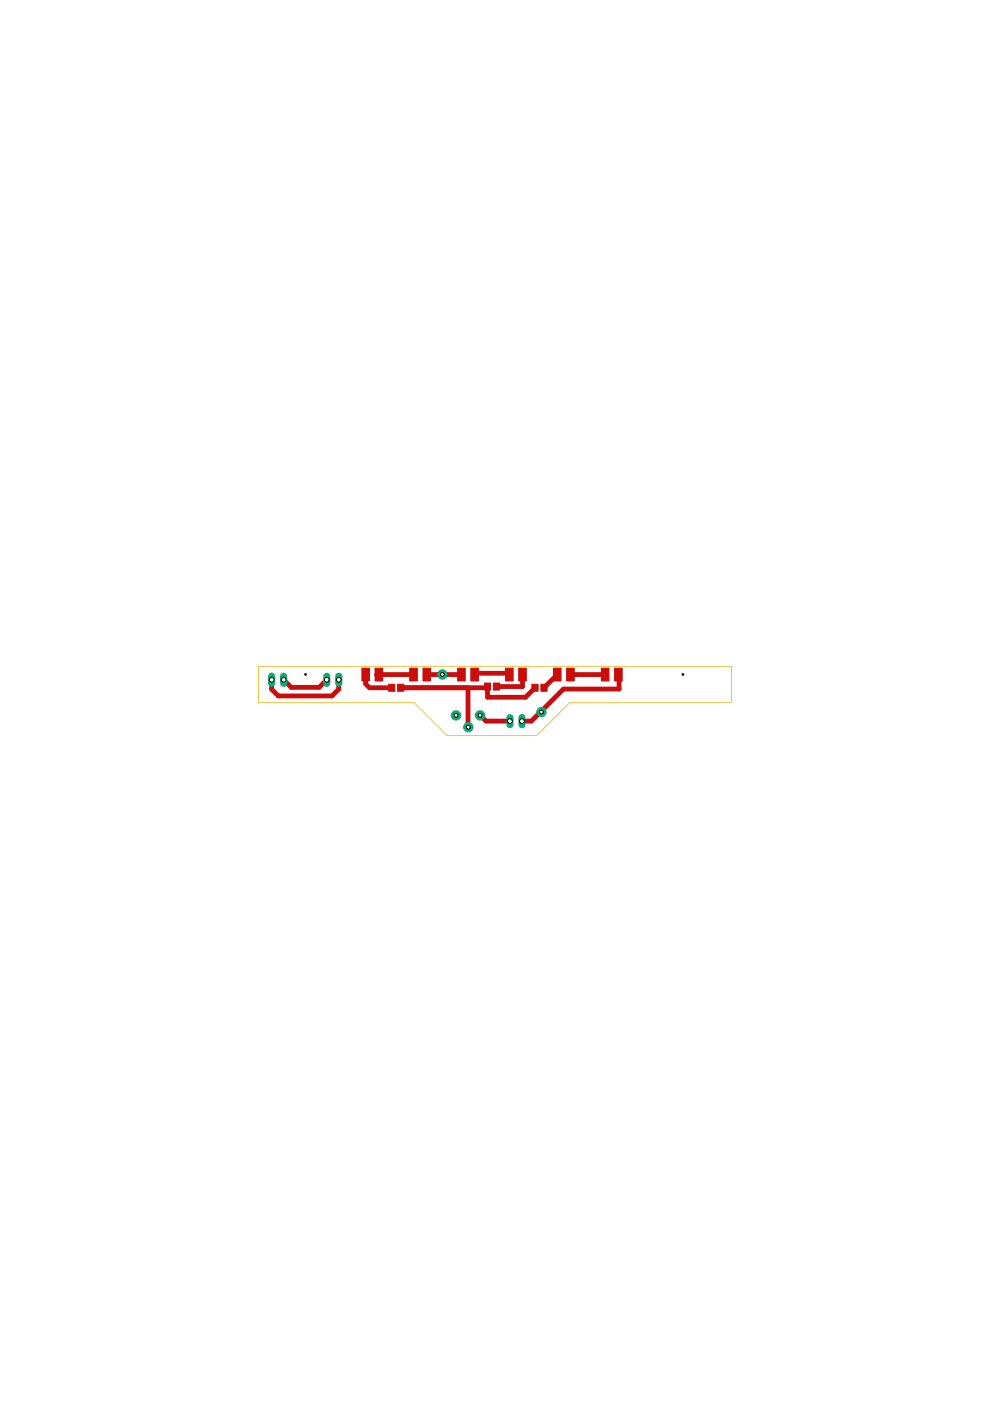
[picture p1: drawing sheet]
<svg xmlns="http://www.w3.org/2000/svg" width="210mm" height="297mm" viewBox="0 0 210 297" stroke-linecap="round" stroke-linejoin="round" font-family="sans-serif">
<g fill="#c90d0c" stroke="#c90d0c" stroke-width=".21">
<path d="M117.3 141.7h1.7v2.7h-1.7z"/>
<path d="M120.1 141.7h1.7v2.7h-1.7z"/>
<path d="M127.5 141.7h1.6v2.7h-1.6z"/>
<path d="M130.3 141.7h1.6v2.7h-1.6z"/>
<path d="M110 141.7h1.6v2.7h-1.6z"/>
<path d="M107.2 141.7h1.6v2.7h-1.6z"/>
<path d="M99.8 141.7h1.6v2.7h-1.6z"/>
<path d="M97 141.7h1.6v2.7h-1.6z"/>
<path d="M76.7 141.7h1.6v2.7h-1.6z"/>
<path d="M79.5 141.7h1.6v2.7h-1.6z"/>
<path d="M86.9 141.7h1.6v2.7h-1.6z"/>
<path d="M89.7 141.7h1.6v2.7h-1.6z"/>
<path d="M114.7 145.1h1.3v1.5h-1.3z"/>
<path d="M112.8 145.1h1.3v1.5h-1.3z"/>
<path d="M104.6 144.8h1.3v1.5h-1.3z"/>
<path d="M102.7 144.8h1.3v1.5h-1.3z"/>
<path d="M82.4 145.1h1.3v1.5h-1.3z"/>
<path d="M84.3 145.1h1.3v1.5h-1.3z"/>
</g>
<g fill="none" stroke="#c90d0c" stroke-width="1">
<path d="M57.6 144.1v2l1.4 1.5h11.4l1.4-1.5v-2M60.1 144.1l1.6 1.6h6l1.6-1.6M77.5 143v2l.8 .8h4.8M79.9 143.1h.1M80.3 143l-.4 .1M84.9 145.8h18.2l.3-.2v2.2h8l2-2M87.7 143l-7.8 .1M90.5 143h7.3M99.2 145.8v8.4M100.6 143l.3-.3h6.8l.3 .3M101.8 151.6l1.2 1.3h5.1M110.8 143v2.6h-5.5"/>
<path d="M118.2 143l-2.9 2.8M120.9 143h7.4M131.1 143l.2 .2v2.9h-11.8l-6.8 6.8h-2"/>
</g>
<circle cx="101.8" cy="151.6" r=".55" fill="#0dab76" stroke="#0dab76" stroke-width=".21"/>
<circle cx="101.8" cy="151.6" r=".3" fill="#fff" stroke="#000" stroke-width=".21"/>
<circle cx="99.2" cy="154.2" r=".55" fill="#0dab76" stroke="#0dab76" stroke-width=".21"/>
<circle cx="99.2" cy="154.2" r=".3" fill="#fff" stroke="#000" stroke-width=".21"/>
<circle cx="96.7" cy="151.6" r=".55" fill="#0dab76" stroke="#0dab76" stroke-width=".21"/>
<circle cx="96.7" cy="151.6" r=".3" fill="#fff" stroke="#000" stroke-width=".21"/>
<path d="M110.7 152.1v1.5" fill="none" stroke="#0dab76" stroke-width="1.5"/>
<circle cx="110.7" cy="152.9" r=".51" fill="#fff" stroke="#000" stroke-width=".21"/>
<path d="M108.1 152.1v1.5" fill="none" stroke="#0dab76" stroke-width="1.5"/>
<circle cx="108.1" cy="152.9" r=".51" fill="#fff" stroke="#000" stroke-width=".21"/>
<path d="M57.6 143.4v1.5" fill="none" stroke="#0dab76" stroke-width="1.5"/>
<circle cx="57.6" cy="144.1" r=".51" fill="#fff" stroke="#000" stroke-width=".21"/>
<path d="M60.1 143.4v1.5" fill="none" stroke="#0dab76" stroke-width="1.5"/>
<circle cx="60.1" cy="144.1" r=".51" fill="#fff" stroke="#000" stroke-width=".21"/>
<path d="M69.3 143.4v1.5" fill="none" stroke="#0dab76" stroke-width="1.5"/>
<circle cx="69.3" cy="144.1" r=".51" fill="#fff" stroke="#000" stroke-width=".21"/>
<path d="M71.8 143.4v1.5" fill="none" stroke="#0dab76" stroke-width="1.5"/>
<circle cx="71.8" cy="144.1" r=".51" fill="#fff" stroke="#000" stroke-width=".21"/>
<circle cx="93.8" cy="143" r=".99" fill="#0dab76" stroke="#0dab76" stroke-width=".21"/>
<circle cx="93.8" cy="143" r=".4" fill="#fff" stroke="#000" stroke-width=".21"/>
<circle cx="114.8" cy="151" r=".99" fill="#0dab76" stroke="#0dab76" stroke-width=".21"/>
<circle cx="114.8" cy="151" r=".4" fill="#fff" stroke="#000" stroke-width=".21"/>
<circle cx="99.3" cy="154.2" r=".99" fill="#0dab76" stroke="#0dab76" stroke-width=".21"/>
<circle cx="99.3" cy="154.2" r=".4" fill="#fff" stroke="#000" stroke-width=".21"/>
<circle cx="101.8" cy="151.7" r=".99" fill="#0dab76" stroke="#0dab76" stroke-width=".21"/>
<circle cx="101.8" cy="151.7" r=".4" fill="#fff" stroke="#000" stroke-width=".21"/>
<circle cx="96.7" cy="151.7" r=".99" fill="#0dab76" stroke="#0dab76" stroke-width=".21"/>
<circle cx="96.7" cy="151.7" r=".4" fill="#fff" stroke="#000" stroke-width=".21"/>
<g fill="none" stroke="#eec643" stroke-width=".21">
<path d="M87.8 149h-33v-7.7h100.3v7.7h-34.3M94.8 156h19"/>
<circle cx="64.8" cy="143" r=".17"/>
</g>
<circle cx="64.8" cy="143" r=".17" fill="#fff" stroke="#000" stroke-width=".21"/>
<circle cx="144.8" cy="143" r=".17" fill="none" stroke="#eec643" stroke-width=".21"/>
<circle cx="144.8" cy="143" r=".17" fill="#fff" stroke="#000" stroke-width=".21"/>
<path d="M87.8 149l7 7M120.8 149l-7 7" fill="none" stroke="#eec643" stroke-width=".21"/>
</svg>
